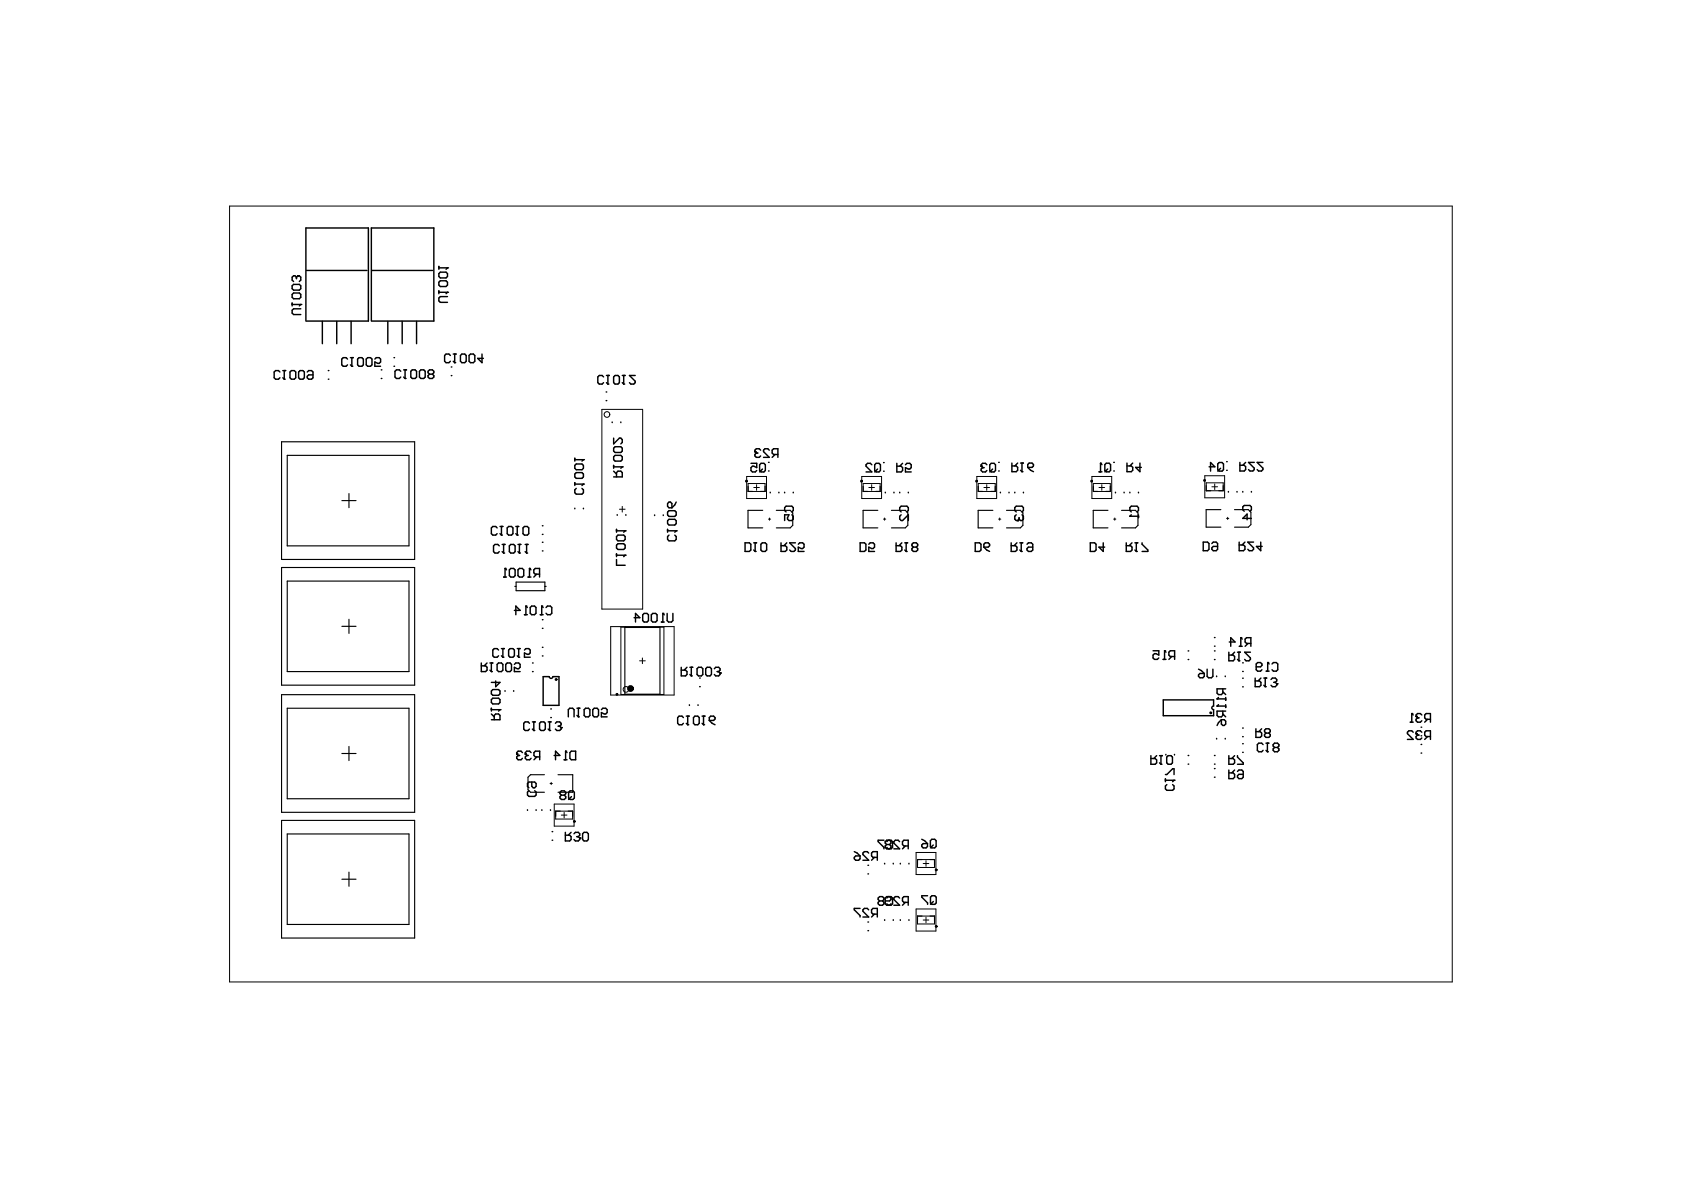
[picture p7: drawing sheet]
<svg xmlns="http://www.w3.org/2000/svg" width="297mm" height="210mm" viewBox="0 0 297 210" stroke-linecap="round" stroke-linejoin="round" font-family="sans-serif">
<g fill="none" stroke="#000" stroke-width=".18">
<path d="M40.5 36.3h215.7v136.9h-215.7zM106.2 72.2h7.2v35.2h-7.2zM109.3 89.8h1M109.8 89.3v1M131.7 84h3.5v3.9h-3.5zM132 85.3h3v1.4h-3zM133 86h1M133.5 85.5v1M135.5 91.6h.4M135.7 91.4v.4M152 84h3.5v3.9h-3.5zM152.3 85.3h2.9v1.4h-2.9z"/>
<path d="M153.3 86h1M153.8 85.5v1M155.8 91.6h.4M156 91.4v.4M172.3 84h3.5v3.9h-3.5zM172.6 85.3h2.9v1.4h-2.9zM173.5 86h1M174 85.5v1M176.1 91.6h.4M176.3 91.4v.4M192.6 84h3.5v3.9h-3.5zM192.8 85.3h3v1.4h-3z"/>
<path d="M193.8 86h1M194.3 85.5v1M196.4 91.6h.4M196.6 91.4v.4M212.5 83.9h3.5v3.9h-3.5zM212.8 85.2h3v1.4h-3zM213.8 85.9h1M214.3 85.4v1M216.3 91.4h.4M216.5 91.2v.4M107.7 110.5h11.2v12.1h-11.2zM109.5 110.6h7.6v11.9h-7.6z"/>
<path d="M112.8 116.6h1M113.3 116.1v1M97 138.2h.4M97.2 138v.4M97.8 141.8h3.5v3.9h-3.5zM98 143.1h3v1.4h-3zM99 143.8h1M99.5 143.3v1M161.6 150.4h3.5v3.9h-3.5zM161.8 151.6h3v1.4h-3zM162.8 152.3h1M163.3 151.8v1"/>
<path d="M161.6 160.3h3.5v3.9h-3.5zM161.8 161.6h3v1.4h-3zM162.8 162.3h1M163.3 161.8v1"/>
<circle cx="107.1" cy="73.1" r=".5"/>
<circle cx="110.4" cy="121.6" r=".5"/>
</g>
<g fill="none" stroke="#000" stroke-width=".2">
<path d="M49.7 77.9h23.4v20.8h-23.4zM50.7 80.3h21.4v16h-21.4zM60.3 88.3h2.5M61.6 87.1v2.5M132 85.8v.9h.8M134.5 90h-2.6v3.1h2.6M135 85.8v.9h-.8M136.9 90h2.5l.4 .5v2.2l-.4 .4h-2.5M152.3 85.8v.9h.8M154.8 90h-2.6v3.1h2.6M155.2 85.8v.9h-.7M157.2 90h2.5l.4 .5v2.2l-.4 .4h-2.5"/>
<path d="M172.6 85.8v.9h.7M175.1 90h-2.6v3.1h2.6M175.5 85.8v.9h-.8M177.5 90h2.5l.4 .5v2.2l-.4 .4h-2.5M192.8 85.8v.9h.8M195.4 90h-2.6v3.1h2.6M195.8 85.8v.9h-.8M197.8 90h2.5l.4 .5v2.2l-.4 .4h-2.5M212.8 85.7v.9h.8M215.3 89.9h-2.5v3.1h2.5M215.8 85.7v.9h-.8M217.7 89.9h2.5l.4 .4v2.2l-.4 .5h-2.5"/>
<path d="M49.7 100.1h23.4v20.8h-23.4zM50.7 102.5h21.4v16h-21.4zM60.3 110.5h2.5M61.6 109.2v2.5M90.8 103.4h.2M91 102.7h5.1v1.5h-5.1zM96.1 103.4h.2M110.2 110.7h6.2v11.7h-6.2zM49.7 122.5h23.4v20.8h-23.4zM50.7 124.9h21.4v16h-21.4zM60.3 132.9h2.5M61.6 131.7v2.5"/>
<path d="M96 136.7h-2.4l-.5 .4v2.2l.5 .4h2.4M98.4 136.7h2.6v3h-2.6M49.7 144.7h23.4v20.8h-23.4zM50.7 147.1h21.4v16h-21.4zM60.3 155.1h2.5M61.6 153.8v2.5M98.8 143.1h-.8v.9M100.2 143.1h.8v.9M162.6 151.6h-.8v.9M164 151.6h.8v.9M162.6 161.6h-.8v.9M164 161.6h.8v.9"/>
</g>
<g fill="none" stroke="#000" stroke-width=".25">
<path d="M51.5 50.4l.3-.2h1l.3 .2v.5l-.3 .3h-1l-.3-.3zM51.5 51.9l.3-.2h1l.3 .2v.5l-.3 .3h-1l-.3-.3zM51.5 53.5v.5M51.5 53.7h1.6M52.3 48.9l-.3-.3h-.2l-.3 .3v.5l.3 .3M52.3 48.9v.2M52.5 48.6h.1M52.5 48.6h.3l.3 .3v.5l-.3 .3M52.5 48.6l-.2 .3M53.1 53.7h.1M53.1 54.5h-1.3l-.3 .2v.5l.3 .3h1.3M53.1 53.7l-.3 .3"/>
<path d="M54 56.6v-16.4h11v16.4h-10.9M54.1 47.7h10.6M56.9 56.7v3.9M59.4 56.7v3.9M61.9 56.7v3.9M65.5 56.6v-16.4h11v16.4h-10.9M65.6 47.7h10.7M68.4 56.7v3.9M70.9 56.7v3.9M73.5 56.7v3.9M77.4 48.3l.3-.3h1l.2 .3v.5l-.2 .2h-1l-.3-.2zM77.4 47v.5"/>
<path d="M77.4 49.8l.3-.3h1l.2 .3v.5l-.2 .2h-1l-.3-.2zM77.4 51.3v.5M77.4 51.6h1.5M77.4 47.2h1.5M78.9 51.6h.1M78.9 47.2h.1M78.9 52.3h-1.2l-.3 .3v.5l.3 .2h1.2M78.9 51.6l-.2 .2M78.9 47.2l-.2 .3M49.4 65.6l-.3-.2h-.5l-.2 .2v1l.2 .3h.5l.3-.3M49.9 65.4h.5M49.9 66.6l.2 .3"/>
<path d="M50.1 66.9h.1M50.1 65.4v1.5M51.1 65.6l.3-.2h.5l.3 .2v1l-.3 .3h-.5l-.3-.3zM52.7 65.6l.2-.2h.5l.3 .2v1l-.3 .3h-.5l-.2-.3zM54.2 65.6l.2-.2h.6l.2 .2v1l-.2 .3h-.6l-.2-.3v-.2l.2-.3h.8M57.9 66.9h.1M57.9 65.4h.1M61.3 63.3l-.3-.2h-.5l-.2 .2v1.1l.2 .2h.5l.3-.2M61.8 63.1h.5M61.8 64.4l.3 .2M62.1 64.6h.1M62.1 63.1v1.5"/>
<path d="M63.1 63.3l.2-.2h.5l.3 .2v1.1l-.3 .2h-.5l-.2-.2zM64.9 63.1h.5l.2 .2v1.1l-.2 .2h-.5l-.3-.2v-1.1zM66.1 63.3l.3-.2h.5l.2 .2v.5l-.2 .3-.8-.3v.8h1M67.3 66.8h.1M67.3 65.2h.1M69.5 64.6h.1M69.5 63.1h.1M70.7 65.5l-.3-.3h-.5l-.2 .3v1l.2 .3h.5l.3-.3M71.2 65.2h.5M71.2 66.5l.2 .3M71.4 66.8h.1M71.4 65.2v1.6"/>
<path d="M72.5 65.5l.2-.3h.5l.3 .3v1l-.3 .3h-.5l-.2-.3zM74 65.5l.2-.3h.5l.3 .3v1l-.3 .3h-.5l-.2-.3zM75.8 66l-.3-.3v-.2l.3-.3h.5l.2 .3v.2l-.2 .3M75.8 66l-.3 .3v.2l.3 .3h.5l.2-.3v-.2l-.2-.3M75.8 66h.5M79.4 62.7l-.2-.2h-.5l-.3 .2v1l.3 .3h.5l.2-.3M79.6 66.3h.1M79.6 64.7h.1M79.9 62.5h.6M79.9 63.7l.3 .3M80.2 64h.1M80.2 62.5v1.5"/>
<path d="M81.2 62.7l.3-.2h.5l.2 .2v1l-.2 .3h-.5l-.3-.3zM82.7 62.7l.3-.2h.5l.3 .2v1l-.3 .3h-.5l-.3-.3zM85 62.5v1.5l-.7-.8h1M106.5 66.5l-.3-.3h-.5l-.3 .3v1l.3 .2h.5l.3-.2M106.9 70.7h.1M106.9 69.1h.1M107 66.2h.5M107 67.5l.2 .2M107.2 67.7h.1M107.2 66.2v1.5M108 74.4v.1M108.2 66.5l.3-.3h.5l.3 .3v1l-.3 .2h-.5l-.3-.2z"/>
<path d="M108.2 77.3v1l1.1-1h.2l.3 .2v.5l-.3 .3M108.2 79.1l.3-.3h1l.3 .3v.5l-.3 .2h-1l-.3-.2zM109.5 74.4v.1M109.8 66.2h.5M109.8 67.5l.2 .2M110 67.7h.1M110 66.2v1.5M112 66.2h-1l1 1v.3l-.2 .2h-.5l-.3-.2M133.2 79.7h.1M133.2 79.7l.2 .2M133.4 79.9l-.2 .3v.2l.2 .3h.5l.3-.3M133.4 79.9h.3"/>
<path d="M134.2 79.4l-.3-.2h-.5l-.2 .2v.3M135.7 79.4l-.3-.2h-.5l-.2 .2v.3l1 1h-1M87.7 93.1l-.3-.2h-.5l-.2 .2v1l.2 .3h.5l.3-.3M88.1 96.3l-.3-.3h-.5l-.2 .3v1l.2 .3h.5l.3-.3M88.2 94.1l.2 .3M88.2 92.9h.5M88.4 94.4h.1M88.4 92.9v1.5M88.6 96h.5M88.6 97.3l.2 .3M88.8 97.6h.1M88.8 96v1.6"/>
<path d="M89.5 93.1l.2-.2h.5l.3 .2v1l-.3 .3h-.5l-.2-.3zM89.8 96.3l.3-.3h.5l.3 .3v1l-.3 .3h-.5l-.3-.3zM91 94.1l.2 .3M91 92.9h.5M91.2 94.4h.1M91.2 92.9v1.5M91.4 96h.5M91.4 97.3l.2 .3M91.6 97.6h.1M91.6 96v1.6M92.3 93.1l.2-.2h.5l.3 .2v1l-.3 .3h-.5l-.2-.3zM92.6 96h.5"/>
<path d="M92.6 97.3l.3 .3M92.9 97.6h.1M92.9 96v1.6M95.7 97.2h.1M95.7 94.3h.1M95.7 92.7h.1M95.7 95.7h.1M101.4 80.8v.5M101.4 82.1l.2-.3h1.1l.2 .3v.5l-.2 .3h-1.1l-.2-.3zM101.4 83.6l.2-.2h1.1l.2 .2v.5l-.2 .3h-1.1l-.2-.3zM101.4 85.1v.5M101.4 89.6v.1"/>
<path d="M101.4 85.4h1.5M101.4 81.1h1.5M101.6 86.1l-.2 .3v.5l.2 .3h1.1l.2-.3v-.5l-.2-.3M102.9 85.4h.1M102.9 81.1h.1M102.9 85.4l-.2 .2M102.9 81.1l-.2 .2M102.9 89.6v.1M108.2 84.1h1.6v-.7l-.3-.3h-.5l-.3 .3v.7M108.2 80.6l.3-.3h1l.3 .3v.5l-.3 .2h-1l-.3-.2zM108.2 83.1l.5 .5M108.2 82.1v.5"/>
<path d="M108.2 82.3h1.6M108.7 93.4v.5M108.7 94.6l.3-.2h1l.3 .2v.5l-.3 .3h-1l-.3-.3zM108.7 96.2l.3-.3h1l.3 .3v.5l-.3 .2h-1l-.3-.2zM108.7 97.7v.5M108.7 98.7v1h1.6M108.7 97.9h1.6M108.7 93.6h1.6M108.9 90.8v.1M109.8 82.3h.1M109.8 82.3l-.3 .3M110.3 97.9h.1"/>
<path d="M110.3 93.6h.1M110.3 97.9l-.3 .3M110.3 93.6l-.3 .3M110.4 90.8v.1M115.5 90.8v.1M117 90.8v.1M117.8 90.3l.2-.2h1l.3 .2v.5l-.3 .3h-1l-.2-.3zM117.8 93.6h1.5M117.8 91.9l.2-.3h1l.3 .3v.5l-.3 .2h-1l-.2-.2zM117.8 88.8l.2-.2h.3l.2 .2v.8h-.5l-.2-.3zM117.8 93.4v.5M118 94.4l-.2 .2v.5l.2 .3h1l.3-.3v-.5l-.3-.2"/>
<path d="M119.3 93.6h.1M119.3 93.6l-.3 .3M119.3 88.6l-.3 .5-.5 .5M131.4 95.7h.8l.2 .3v1l-.2 .3h-.8zM132.5 81.7h1v.8l-.8-.3-.2 .3v.5l.2 .2h.5l.3-.2M132.9 95.7h.6M132.9 97l.3 .3M133.2 97.3h.1M133.2 95.7v1.6M134 82l.2-.3h.5l.3 .3v1l-.3 .2h-.5l-.2-.2zM134.2 96l.3-.3h.5l.2 .3v1l-.2 .3h-.5l-.3-.3zM134.5 82.7l-.5 .5"/>
<path d="M135.6 83.1h.1M135.6 81.6h.1M135.9 86.8v.1M136.7 80.2l-.5 .5M137.2 80.2h-.7l-.3-.3v-.5l.3-.2h.7v1.5M137.4 86.8v.1M137.8 95.7v1.6h.7l.3-.3v-.5l-.3-.2h-.7M138.4 86.8v.1M138.7 90.3l-.3-.3v-.5l.3-.2h1l.2 .2v.5l-.2 .3M138.8 95.7l-.5 .6M139.7 90.8l.2 .3v.5l-.2 .2h-.5l-.3-.2 .3-.8h-.8v1M139.9 86.8v.1"/>
<path d="M140.3 95.7h-1l1 1.1v.2l-.3 .3h-.5l-.2-.3M140.8 96l.3-.3h.5l.2 .3v.5l-.2 .3-.8-.3v.8h1M151.7 95.7h.8l.2 .3v1l-.2 .3h-.8zM153.2 96l.3-.3h.5l.3 .3v.5l-.3 .3-.8-.3v.8h1.1M153.8 82l-.3-.3h-.5l-.2 .3v.2l1 1h-1M154.3 82l.2-.3h.5l.3 .3v1l-.3 .2h-.5l-.2-.2zM154.8 82.7l-.5 .5M155.9 83.1h.1M155.9 81.6h.1M156.2 86.8v.1M157.7 86.8v.1M158.1 95.7v1.6h.7l.3-.3v-.5l-.3-.2h-.7"/>
<path d="M158.2 81.7v1.5h.8l.2-.2v-.5l-.2-.3h-.8M158.7 86.8v.1M159 90.3l-.3-.3v-.5l.3-.2h1l.2 .2v.5l-.2 .3M159 90.8l-.3 .3v.5l.3 .2h.2l1-1v1M159.1 95.7l-.5 .6M159.2 81.7l-.5 .5M159.6 95.7h.5M159.6 97l.2 .3M159.7 82l.3-.3h.5l.2 .3v.5l-.2 .2-.8-.2v.7h1M159.8 97.3h.1M159.8 95.7v1.6M160.2 86.8v.1"/>
<path d="M161.1 96.5l-.2-.2v-.3l.2-.3h.5l.3 .3v.3l-.3 .2M161.1 96.5l-.2 .3v.2l.2 .3h.5l.3-.3v-.2l-.3-.3M161.1 96.5h.5M172 95.7h.8l.2 .3v1l-.2 .3h-.8zM173.1 82.2h.1M173.1 82.2l.2 .3M173.3 82.5l-.2 .2v.3l.2 .2h.5l.3-.2M173.3 82.5h.3M173.5 96l.3-.3h.5l.3 .3v.3l-.3 .2h-.8zM173.5 96.5l.5 .5 .6 .3M174.1 82l-.3-.3h-.5l-.2 .3v.2M174.6 82l.2-.3h.5l.3 .3v1l-.3 .2h-.5l-.2-.2z"/>
<path d="M175.1 82.7l-.5 .5M176.2 83.1h.1M176.2 81.6h.1M176.5 86.8v.1M178 86.8v.1M178.4 95.7v1.6h.7l.3-.3v-.5l-.3-.2h-.7M178.5 81.7v1.5h.7l.3-.3v-.5l-.3-.2h-.7M179 86.8v.1M179.3 90.3l-.3-.3v-.5l.3-.2h1l.2 .2v.5l-.2 .3M179.3 90.8l-.3 .3v.5l.3 .2h.2M179.4 95.7l-.5 .6M179.5 81.7l-.5 .5"/>
<path d="M179.5 91.8h.1M179.8 91.6l-.3 .2M179.8 91.3v.3M179.9 95.7h.5M179.9 97l.2 .3M180 82.9l.3 .3M180 81.7h.5M180.1 97.3h.1M180.1 95.7v1.6M180.3 83.2h.1M180.3 81.7v1.5M180.3 90.8l.2 .3v.5l-.2 .2h-.3l-.2-.2"/>
<path d="M180.5 86.8v.1M181.2 96l.2-.3h.5l.3 .3v1l-.3 .3h-.5l-.2-.3v-.2l.2-.3h.8M181.3 81.9l.2-.2h.5l.3 .2v.3l-.3 .2h-.7zM181.3 82.4l.5 .5 .5 .3M192.3 95.7h.8l.2 .3v1l-.2 .3h-.8zM193.9 83.2h.5M194.1 81.7h.1M194.1 81.7v1.5M194.1 81.7l.3 .3M194.6 95.7v1.6l-.8-.8h1.1M194.9 82l.2-.3h.5l.3 .3v1l-.3 .2h-.5l-.2-.2zM195.4 82.7l-.5 .5"/>
<path d="M196.5 83.1h.1M196.5 81.6h.1M196.8 86.8v.1M198.3 86.8v.1M198.7 95.7v1.6h.7l.3-.3v-.5l-.3-.2h-.7M198.8 81.7v1.5h.7l.3-.3v-.5l-.3-.2h-.7M199.3 86.8v.1M199.3 91.1h.1M199.3 91.1h1.5M199.5 90.3l-.2-.3v-.5l.2-.2h1.1l.2 .2v.5l-.2 .3M199.5 90.8l-.2 .3M199.7 95.7l-.5 .6"/>
<path d="M199.8 81.7l-.5 .5M200.2 95.7h.5M200.2 97l.2 .3M200.4 97.3h.1M200.4 95.7v1.6M200.8 86.8v.1M200.8 90.8v.5M201.1 81.7v1.5l-.8-.8h1M201.4 95.7v.3l1.1 1v.3h-1.1M212.2 95.6h.8l.2 .3v1l-.2 .2h-.8zM213.3 82.3h1l-.8-.7v1.5M213.8 95.9l.2-.3h.5l.3 .3v1l-.3 .2h-.5l-.2-.2v-.3l.2-.2h.8"/>
<path d="M214.8 81.8l.3-.2h.5l.2 .2v1l-.2 .3h-.5l-.3-.3zM215.3 82.6l-.5 .5M216.4 83h.1M216.4 81.4h.1M216.7 86.7v.1M218.2 86.7v.1M218.6 95.6v1.5h.7l.3-.2v-.5l-.3-.3h-.7M218.7 81.6v1.5h.8l.2-.3v-.5l-.2-.2h-.8M219.2 86.7v.1M219.5 90.2l-.3-.3v-.5l.3-.2h1l.2 .2v.5l-.2 .3M219.6 95.6l-.5 .5M219.7 81.6l-.5 .5"/>
<path d="M220.7 86.7v.1M220.7 91.4h-1.5l.8-.7v1M221.1 95.6h-1l1 1v.3l-.2 .2h-.5l-.3-.2M221.2 81.6h-1l1 1v.2l-.2 .3h-.5l-.3-.3M222.4 95.6v1.5l-.8-.7h1M222.8 81.6h-1.1l1.1 1v.2l-.3 .3h-.5l-.3-.3M84.9 116.9v1.6h.8l.2-.3v-.5l-.2-.3h-.8M85.9 116.9l-.5 .5M86.4 116.9h.5M86.4 118.2l.3 .3M86.7 118.5h.1M86.7 116.9v1.6"/>
<path d="M87.7 117.2l.2-.3h.5l.3 .3v1l-.3 .3h-.5l-.2-.3zM87.9 114.7l-.2-.3h-.5l-.3 .3v1l.3 .2h.5l.2-.2M88.4 114.4h.6M88.4 115.7l.3 .2M88.7 115.9h.1M88.7 114.4v1.5M88.8 101.8h.5M89.1 100.3h.1M89.1 100.3v1.5M89.1 100.3l.2 .2M89.2 117.2l.3-.3h.5l.2 .3v1l-.2 .3h-.5l-.3-.3zM89.7 114.7l.3-.3h.5l.2 .3v1l-.2 .2h-.5l-.3-.2z"/>
<path d="M89.8 100.5l.3-.2h.5l.3 .2v1l-.3 .3h-.5l-.3-.3zM90.7 117.2l.3-.3h.5l.2 .3v.5l-.2 .3-.8-.3v.8h1M90.7 107.7h1l-.7-.8v1.5M91.2 114.4h.5M91.2 115.7l.3 .2M91.4 100.5l.2-.2h.5l.3 .2v1l-.3 .3h-.5l-.2-.3zM91.5 115.9h.1M91.5 114.4v1.5M92.5 114.7l.3-.3h.5l.2 .3v.5l-.2 .2-.8-.2v.7h1M92.5 108.4h.5M92.8 106.9h.1M92.8 106.9v1.5"/>
<path d="M92.8 106.9l.2 .3M93.1 101.8h.5M93.4 100.3h.1M93.4 100.3l.2 .2M93.4 100.3v1.5M93.5 107.2l.3-.3h.5l.2 .3v1l-.2 .2h-.5l-.3-.2zM93.9 118.5h.1M93.9 116.9h.1M94.7 101.3l-.5 .5M95.2 101.3h-.8l-.2-.3v-.5l.2-.2h.8v1.5M95.3 108.4h.5M95.6 106.9h.1"/>
<path d="M95.6 106.9v1.5M95.6 106.9l.2 .3M95.7 115.7h.1M95.7 114.2h.1M95.7 110.8h.1M95.7 109.3h.1M95.8 119.3h1.1a.32 .32 0 0 0 .3 .4 .32 .32 0 0 0 .3-.4h1.1v5.1h-2.8zM96.3 107.2l.3-.3h.5l.2 .3v1l-.2 .2h-.5l-.3-.2M111.8 109h1.1l-.8-.8v1.5M113.4 108.5l.2-.3h.5l.3 .3v1l-.3 .2h-.5l-.2-.2zM114.9 108.5l.2-.3h.5l.3 .3v1l-.3 .2h-.5l-.2-.2zM116.7 109.7h.5"/>
<path d="M116.9 108.2h.1M116.9 108.2v1.5M116.9 108.2l.3 .3M117.7 108.2v1.3l.2 .2h.5l.3-.2v-1.3M120.2 117.7v1.5h.7l.3-.2v-.5l-.3-.3h-.7M121.2 117.7l-.5 .5M121.7 119l.2 .2M121.7 117.7h.5M121.9 119.2h.1M121.9 117.7v1.5M123 118l.2-.3h.5l.3 .3v1l-.3 .2h-.5l-.2-.2zM123.4 119.6h.1"/>
<path d="M124.5 118l.2-.3h.5l.3 .3v1l-.3 .2h-.5l-.2-.2zM126 118l.3-.3h.5l.2 .3v.2l-.2 .3M126.5 118.5h.3M126.8 118.5l.2 .2M127 118.7h.1M127 118.7v.3l-.2 .2h-.5l-.3-.2M203.4 114.8h1v.7l-.5-.2h-.3l-.2 .2v.6l.2 .2h.5l.3-.2M205.2 116.3h.5M205.4 114.8h.1M205.4 114.8l.3 .2M205.4 114.8v1.5M206.7 115.8l-.5 .5"/>
<path d="M207.2 115.8h-.8l-.2-.3v-.5l.2-.2h.8v1.5M209.6 116.3h.1M209.6 114.8h.1M211.4 119l.3-.2h.7v.5l-.2 .3h-.5l-.3-.3zM211.4 118l.5 .3 .5 .5M212.9 118v1.3l.3 .3h.5l.2-.3v-1.3M214.2 116.3h.1M214.2 114.8h.1M214.2 112.5h.1M214.2 114h.1M214.6 119.2v.1M216.1 119.2v.1"/>
<path d="M216.8 115v1.6h.7l.3-.3v-.5l-.3-.3h-.7M216.8 113.2h1l-.7-.7v1.5M217.8 115l-.5 .5M218.3 116.3l.2 .3M218.3 115h.5M218.5 116.6h.1M218.5 115v1.6M218.6 114h.5M218.9 112.5h.1M218.9 112.5l.2 .2M218.9 112.5v1.5M219.2 118.4h.1"/>
<path d="M219.2 119.6h.1M219.2 116.9h.1M220.1 113.5l-.5 .5M220.6 115h-1.1l1.1 1.1v.2l-.3 .3h-.5l-.3-.3M220.6 113.5h-.7l-.3-.3v-.5l.3-.2h.7v1.5M221.4 119.6v1.5h.8l.2-.2v-.5l-.2-.3h-.8M221.6 117.6h.7l.3-.2v-.3l-.3-.2h-.5l-.2 .2v1l.2 .3h.5l.3-.3M222.4 119.6l-.5 .5M222.9 119.6h.5M223.2 119.6v1.5M223.4 118.4h.5M223.6 116.9h.1"/>
<path d="M223.6 116.9v1.5M223.6 116.9l.3 .2M224.2 119.9l.2-.3h.5l.3 .3v.2l-.3 .3M224.4 117.1l.2-.2h.5l.3 .2v1l-.3 .3h-.5l-.2-.3M86.7 127h1.5v-.8l-.3-.3h-.5l-.2 .3v.8M86.7 121.9l.2-.3h1l.3 .3v.5l-.3 .2h-1l-.2-.2zM86.7 123.4l.2-.2h1l.3 .2v.5l-.3 .3h-1l-.2-.3zM86.7 125.9l.5 .5M86.7 124.9v.5M86.7 125.2h1.5M87.4 120.1v1l.8-.7h-1.5M88.2 125.2h.1"/>
<path d="M88.2 125.2l-.3 .2M89.1 121.8v.1M90.6 121.8v.1M91.1 133h.1M91.1 133l.3 .3M91.4 133.3h.2M91.4 133.3l-.3 .2v.3l.3 .2h.5l.3-.2M92.2 132.7l-.3-.2h-.5l-.3 .2v.3M92.7 133h.1M92.7 133l.2 .3M92.9 133.3h.3M92.9 133.3l-.2 .2v.3l.2 .2h.5l.3-.2"/>
<path d="M93.3 139.5l-.3 .2v.5l.3 .3h1l.3-.3v-.5l-.3-.2M93.4 127.6l-.3-.3h-.5l-.2 .3v1l.2 .3h.5l.3-.3M93.7 132.7l-.3-.2h-.5l-.2 .2v.3M93.8 137.9v.8l.3 .3h.2l.3-.3v-.5l-.3-.3h-1l-.3 .3v.5l.3 .3M93.9 127.3h.5M93.9 128.6l.3 .3M94.2 128.9h.1M94.2 127.3v1.6M94.7 133.5l-.5 .5M95.2 127.6l.2-.3h.5l.3 .3v1l-.3 .3h-.5l-.2-.3zM95.2 133.5h-.8l-.2-.2v-.6l.2-.2h.8v1.5M96.7 127.3h.5"/>
<path d="M96.7 128.6l.2 .3M96.9 128.9h.1M96.9 127.3v1.6M97.2 126.6h.1M97.2 125.1h.1M97.7 133.3h1.1l-.8-.8v1.5M98 127.6l.2-.3h.5l.3 .3v.2l-.3 .3M98.5 128.1h.2M98.7 128.1l.3 .2M99 128.3h.1M99 128.3v.3l-.3 .3h-.5l-.2-.3M99.5 134h.5"/>
<path d="M99.8 132.5h.1M99.8 132.5v1.5M99.8 132.5l.2 .2M100.2 126.4v-1.2l.3-.3h.5l.3 .3v1.2M100.3 139.8l.3-.3h.5l.2 .3v1l-.2 .2h-.5l-.3-.2zM100.5 132.7l.3-.2h.7v1.5h-.7l-.3-.2zM101.8 124.9h.5M101.8 126.2l.2 .2M102 126.4h.1M102 124.9v1.5M103 125.2l.3-.3h.5l.3 .3v1l-.3 .2h-.5l-.3-.2zM104.6 125.2l.2-.3h.5l.3 .3v1l-.3 .2h-.5l-.2-.2z"/>
<path d="M106.1 125.2l.2-.3h.5l.3 .3v.5l-.3 .2-.7-.2v.7h1M120.5 126.6l-.2-.3h-.5l-.3 .3v1l.3 .2h.5l.2-.2M121.1 126.3h.5M121.1 127.6l.2 .2M121.3 127.8h.1M121.3 126.3v1.5M121.6 124.3v.1M122.3 126.6l.3-.3h.5l.2 .3v1l-.2 .2h-.5l-.3-.2zM123.1 124.3v.1M123.4 121.1h.1M123.8 126.3h.5M123.8 127.6l.3 .2"/>
<path d="M124.1 127.8h.1M124.1 126.3v1.5M125.1 126.6l.3-.3h.5l.2 .3v.2l-.2 .3h-.8zM125.1 127.1l.5 .5 .5 .2M203 133.3v1.5h.8l.2-.2v-.6l-.2-.2h-.8M204 133.3l-.5 .5M204.5 134.6l.3 .2M204.5 133.3h.5M204.8 134.8h.1M204.8 133.3v1.5M205.2 123.5h8.9v1a.32 .32 0 0 0-.4 .3 .32 .32 0 0 0 .4 .4v1h-8.9zM205.6 136.6h.2l1-1h.3v1"/>
<path d="M205.6 137.4v.5M205.6 137.6h1.5M205.6 133.1v.1M205.8 133.5l.2-.2h.6l.2 .2v1.1l-.2 .2h-.6l-.2-.2zM205.8 138.4l-.2 .2v.6l.2 .2h1l.3-.2v-.6l-.3-.2M207.1 137.6h.1M207.1 137.6l-.3 .3M207.2 133.1v.1M209.6 134.8h.1M209.6 133.3h.1M214.2 137.1h.1M214.2 134.8h.1"/>
<path d="M214.2 135.6h.1M214.2 133.3h.1M214.6 130.2v.1M214.7 123.3h.1M214.7 124.5h.1M214.7 123.3h1.5M214.7 124.5h1.5M214.9 123l-.2 .3M214.9 124.3l-.2 .2M215.4 127l-.5 .5-.2 .5M215.4 127h.5l.3 .2v.5l-.3 .3h-.2l-.3-.3zM215.7 125.4v.8l-.3 .2h-.5l-.2-.2v-.8h1.5"/>
<path d="M215.7 121.5v.8l-.3 .2h-.5l-.2-.2v-.8h1.5M215.7 125.9l.5 .5M215.7 122l.5 .5M216.1 130.2v.1M216.2 123v.5M216.2 124.3v.5M216.8 133.3v1.5h.7l.3-.2v-.6l-.3-.2h-.7M216.8 135.8v1.5h.7l.3-.2v-.5l-.3-.3h-.7M217.8 133.3l-.5 .5M217.8 135.8l-.5 .5M218.3 133.3v.2l1 1.1v.2h-1M218.3 136.1l.2-.3h.5l.3 .3v1l-.3 .2h-.5l-.2-.2v-.3l.2-.2h.8"/>
<path d="M219.2 121.1h.1M219.2 132.7h.1M219.2 131.2h.1M219.2 128.4h.1M219.2 129.9h.1M221.5 128.5v1.6h.8l.2-.3v-.5l-.2-.2h-.8M222.5 128.5l-.5 .6M222.8 131.3l-.3-.2h-.5l-.2 .2v1.1l.2 .2h.5l.3-.2M222.9 120.9l.3 .2M223.2 121.1h.1M223.3 129.3l-.3 .3v.2l.3 .3h.5l.3-.3v-.2l-.3-.3M223.3 129.3l-.3-.2v-.3l.3-.3h.5l.3 .3v.3l-.3 .2"/>
<path d="M223.3 129.3h.5M223.3 131.1h.5M223.3 132.4l.3 .2M223.6 132.6h.1M223.6 131.1v1.5M224.7 120.4h.2M224.8 131.8l-.2 .3v.3l.2 .2h.5l.3-.2v-.3l-.3-.3M224.8 131.8l-.2-.2v-.3l.2-.2h.5l.3 .2v.3l-.3 .2M224.8 131.8h.5M224.9 120.4l.3 .2M225.2 120.6h.1M225.2 120.6v.3l-.3 .2h-.5l-.2-.2"/>
<path d="M248.8 127.4h.5M249 125.9h.1M249 125.9v1.5M249 125.9l.3 .2M249.3 129.2l-.3-.3h-.5l-.2 .3v.2l1 1h-1M249.8 129.4h.1M249.8 126.4h.1M249.8 129.4l.2 .3M249.8 126.4l.2 .2M250 126.6l-.2 .3v.2l.2 .3h.5l.3-.3M250 129.7l-.2 .2v.3l.2 .2h.5l.3-.2M250 129.7h.3"/>
<path d="M250 126.6h.3M250.7 132.8h.1M250.7 131.3h.1M250.7 129.8h.1M250.7 128.3h.1M250.8 129.2l-.3-.3h-.5l-.2 .3v.2M250.8 126.1l-.3-.2h-.5l-.2 .2v.3M251.8 129.9l-.5 .5M251.8 126.9l-.5 .5M252.3 126.9h-.7l-.3-.3v-.5l.3-.2h.7v1.5M252.3 129.9h-.7l-.3-.2v-.5l.3-.3h.7v1.5M93 142.8v.1"/>
<path d="M94.6 142.8v.1M95.6 142.8v.1M97.1 142.8v.1M97.4 146.7h.1M97.4 148.2h.1M99 140.3l-.2-.3v-.2l.2-.3h.5l.3 .3v.2l-.3 .3M99 140.3l-.2 .2v.3l.2 .2h.5l.3-.2v-.3l-.3-.2M99 140.3h.5M99.7 146.8v1.5h.8l.2-.2v-.5l-.2-.3h-.8M100.7 146.8l-.5 .5M100.8 140.5l-.5 .5M101.2 147.1l.3-.3h.5l.3 .3v.2l-.3 .3"/>
<path d="M101.8 147.6h.2M102 147.6l.3 .2M102.3 147.8h.1M102.3 147.8v.3l-.3 .2h-.5l-.3-.2M102.8 147.1l.2-.3h.5l.3 .3v1l-.3 .2h-.5l-.2-.2zM150.7 151.2l.2-.2h.8v.5l-.3 .2h-.5l-.2-.2zM150.7 150.2l.5 .3 .5 .5M153.1 152.6h.1M153.1 154.1h.1M153.2 150.5l-.2-.3h-.5l-.3 .3v.2l1 1h-1M154.2 151.2l-.5 .5M154.7 151.2h-.7l-.3-.2v-.5l.3-.3h.7v1.5"/>
<path d="M155.2 158.9l-.3-.2v-.3l.3-.2h.5l.2 .2v.3l-.2 .2M155.2 158.9l-.3 .3v.2l.3 .3h.5l.2-.3v-.2l-.2-.3M155.2 158.9h.5M155.9 148.2h-1v.3l1 1v.2M156 152.3v.1M156.1 148.5l.3-.3h.8l.2 .3v1l-.2 .2h-.8l-.3-.2v-.3l.3-.2-.3-.3zM156.1 158.4l.3-.2h.8l.2 .2v1l-.2 .3h-.8l-.3-.3zM156.4 149h.5M156.4 159.4l.3 .3M156.4 149.5l.3 .2M156.7 158.2l-.3 .2M156.7 148.2l-.3 .3"/>
<path d="M156.9 158.2l.3 .2v.3l-.3 .2h-.8M156.9 148.2l.3 .3v.2l-.3 .3M156.9 149l.3 .2v.3l-.3 .2M157.2 159.4l-.3 .3M157.6 152.3v.1M158.7 148.5l-.3-.3h-.5l-.2 .3v.2l1 1h-1M158.7 158.4l-.3-.2h-.5l-.2 .2v.3l1 1h-1M158.8 152.3v.1M159.7 159.2l-.5 .5M159.7 149.2l-.5 .5M160.2 149.2h-.8l-.2-.2v-.5l.2-.3h.8v1.5M160.2 159.2h-.8l-.2-.3v-.5l.2-.2h.8v1.5"/>
<path d="M160.3 152.3v.1M162.6 149.1l.2-.3h.8v.5l-.3 .3h-.5l-.2-.3zM162.6 148l.5 .3 .5 .5M163.6 158h-1v.3l1 1v.2M164.1 148.3l.3-.3h.5l.2 .3v1l-.2 .3h-.5l-.3-.3zM164.1 158.3l.3-.3h.5l.2 .3v1l-.2 .2h-.5l-.3-.2zM164.6 149.1l-.5 .5M164.6 159l-.5 .5M151.7 160.2h-1v.3l1 1v.3M153.1 164.2h.1M153.1 162.6h.1M153.2 160.5l-.2-.3h-.5l-.3 .3v.2l1 1.1h-1"/>
<path d="M154.2 161.2l-.5 .6M154.7 161.2h-.7l-.3-.2v-.5l.3-.3h.7v1.6M156 162.2v.1M157.6 162.2v.1M158.8 162.2v.1M160.3 162.2v.1"/>
<circle cx="131.7" cy="84.9" r=".12"/>
<circle cx="152" cy="84.9" r=".12"/>
<circle cx="172.3" cy="84.9" r=".12"/>
<circle cx="192.5" cy="84.9" r=".12"/>
<circle cx="212.5" cy="84.7" r=".12"/>
<circle cx="98.1" cy="119.9" r=".13"/>
<circle cx="108.8" cy="122.5" r=".12"/>
<circle cx="213.6" cy="125.7" r=".13"/>
<circle cx="101.3" cy="144.9" r=".12"/>
<circle cx="165.1" cy="153.4" r=".12"/>
<circle cx="165.1" cy="163.4" r=".12"/>
</g>
<circle cx="111.2" cy="121.5" r=".3" fill="none" stroke="#000" stroke-width=".6"/>
</svg>
